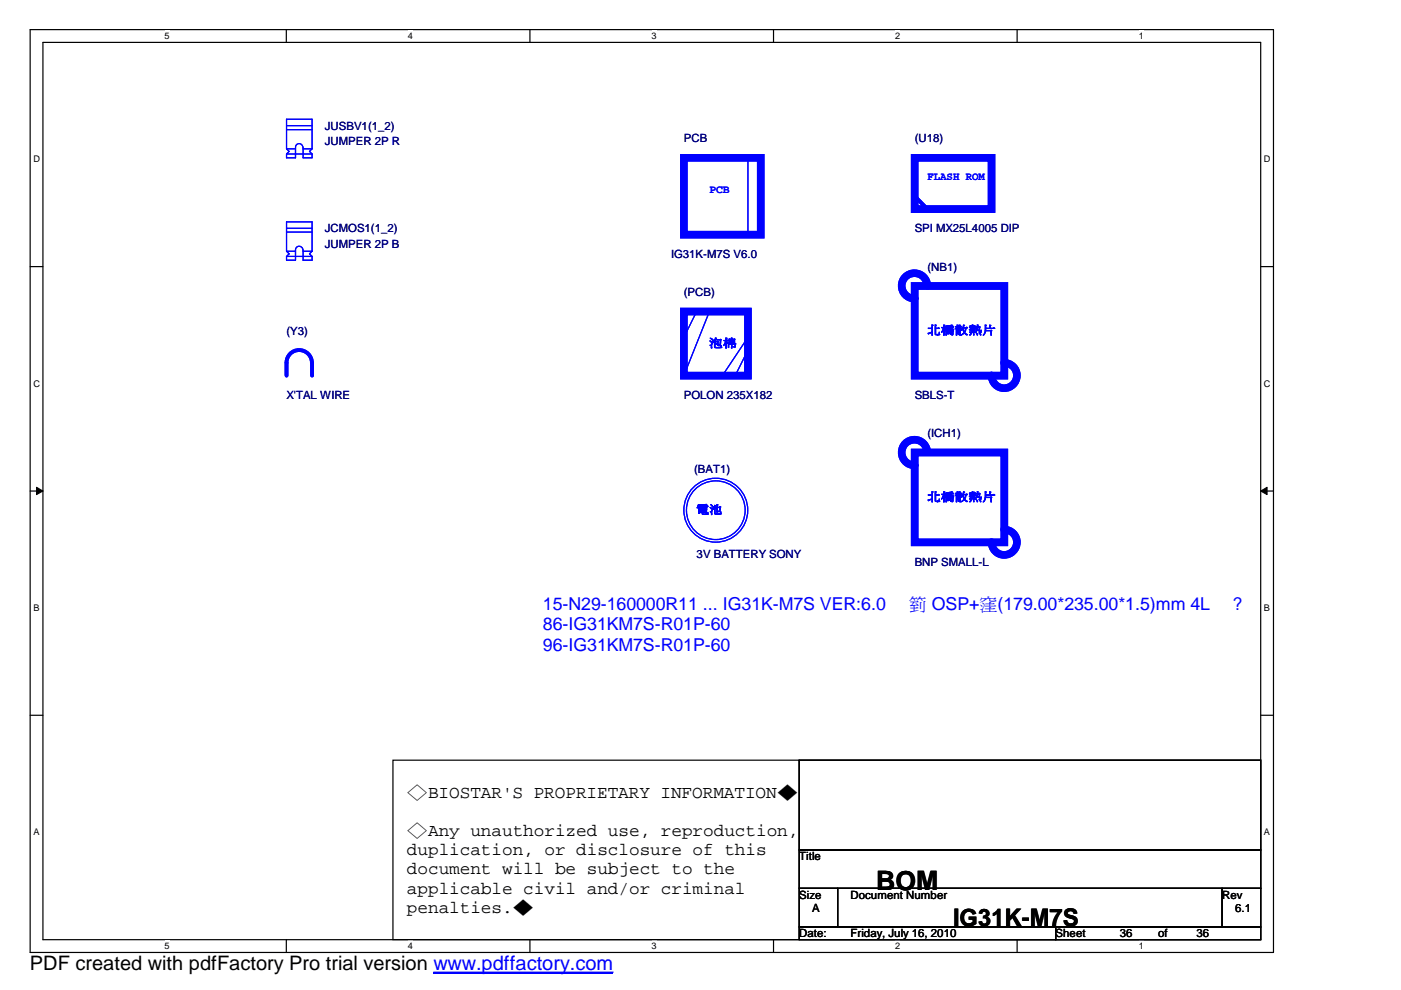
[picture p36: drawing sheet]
<svg xmlns="http://www.w3.org/2000/svg" width="297mm" height="210mm" viewBox="0 0 297 210" stroke-linecap="round" stroke-linejoin="round" font-family="sans-serif">
<defs><g id="words">
<text font-size="5.7" x="185.8" y="188.8">BOM</text>
<text font-size="5.1" x="202.1" y="196.4">IG31K-M7S</text>
<text font-size="4.2" x="6.3" y="205.7">PDF created with pdfFactory Pro trial version www.pdffactory.com</text>
<g font-size="3.8" fill="#00f">
<text x="115.1" y="129.3">15-N29-160000R11 ... IG31K-M7S VER:6.0</text>
<text x="192.7" y="129.3">箌</text>
<text x="197.6" y="129.3">OSP+窪</text>
<text x="211.5" y="129.3">(179.00*235.00*1.5)mm 4L</text>
<text x="261.4" y="129.3">?</text>
<text x="115.1" y="133.6">86-IG31KM7S-R01P-60</text>
<text x="115.1" y="138">96-IG31KM7S-R01P-60</text>
</g>
<g font-size="3.8">
<text x="86.3" y="169.1">◇BIOSTAR'S PROPRIETARY INFORMATION◆</text>
<text x="86.3" y="177.3">◇Any unauthorized use, reproduction,</text>
<text x="86.3" y="181.3">duplication, or disclosure of this</text>
<text x="86.3" y="185.4">document will be subject to the</text>
<text x="86.3" y="189.5">applicable civil and/or criminal</text>
<text x="86.3" y="193.5">penalties.◆</text>
</g>
<g font-size="2.4" fill="#000080">
<text x="68.9" y="27.5">JUSBV1(1_2)</text>
<text x="68.9" y="30.7">JUMPER 2P R</text>
<text x="145" y="30.2">PCB</text>
<text x="193.9" y="30.2">(U18)</text>
<text x="68.9" y="49.2">JCMOS1(1_2)</text>
<text x="68.9" y="52.5">JUMPER 2P B</text>
<text x="193.9" y="49.2">SPI MX25L4005 DIP</text>
<text x="142.3" y="54.7">IG31K-M7S V6.0</text>
<text x="196.6" y="57.4">(NB1)</text>
<text x="145" y="62.8">(PCB)</text>
<text x="60.7" y="71">(Y3)</text>
<text x="60.7" y="84.6">X'TAL WIRE</text>
<text x="145" y="84.6">POLON 235X182</text>
<text x="193.9" y="84.6">SBLS-T</text>
<text x="196.6" y="92.7">(ICH1)</text>
<text x="147.2" y="100.3">(BAT1)</text>
<text x="147.7" y="118.3">3V BATTERY SONY</text>
<text x="193.9" y="119.9">BNP SMALL-L</text>
</g>
<g font-size="2.4" fill="#00f">
<text x="150.4" y="40.8">PCB</text>
<text x="196.6" y="38.1">FLASH ROM</text>
<text x="196.6" y="70.7">北 片</text>
<text x="199.6" y="70.7">橋</text>
<text x="202.5" y="70.7">散</text>
<text x="205.4" y="70.7">熱</text>
<text x="150.4" y="73.5">泡</text>
<text x="153.3" y="73.5">棉</text>
<text x="196.6" y="106.1">北 片</text>
<text x="199.6" y="106.1">橋</text>
<text x="202.5" y="106.1">散</text>
<text x="205.4" y="106.1">熱</text>
<text x="147.7" y="108.8">電</text>
<text x="150.5" y="108.8">池</text>
</g>
<g font-size="2.4">
<text x="169.5" y="182.4">Title</text>
<text x="169.5" y="190.6">Size</text>
<text x="180.3" y="190.6">Document Number</text>
<text x="259.1" y="190.6">Rev</text>
<text x="172.2" y="193.3">A</text>
<text x="261.9" y="193.3">6.1</text>
<text x="169.5" y="198.7">Date:</text>
<text x="180.3" y="198.7">Friday, July 16, 2010</text>
<text x="223.8" y="198.7">Sheet</text>
<text x="237.4" y="198.7">36</text>
<text x="245.5" y="198.7">of</text>
<text x="253.7" y="198.7">36</text>
</g>
<g font-size="1.9">
<text x="34.9" y="8.3">5</text>
<text x="86.5" y="8.3">4</text>
<text x="138.1" y="8.3">3</text>
<text x="189.8" y="8.3">2</text>
<text x="241.4" y="8.3">1</text>
<text x="7.1" y="34.4">D</text>
<text x="268" y="34.4">D</text>
<text x="7.1" y="82">C</text>
<text x="268" y="82">C</text>
<text x="7.1" y="129.6">B</text>
<text x="268" y="129.6">B</text>
<text x="7.1" y="177.1">A</text>
<text x="268" y="177.1">A</text>
<text x="34.9" y="201.2">5</text>
<text x="86.5" y="201.2">4</text>
<text x="138.1" y="201.2">3</text>
<text x="189.8" y="201.2">2</text>
<text x="241.4" y="201.2">1</text>
</g>
</g></defs>
<path d="M6.4 6.3h263.6v195.6h-263.6zM9.1 9h258.2v190.2h-258.2z" fill="none" stroke="#000" stroke-width=".25"/>
<g fill="#fff">
<path d="M34.9 6.5h1v2.2h-1z"/>
<path d="M34.9 199.4h1v2.2h-1z"/>
</g>
<path d="M60.7 6.3v2.7M60.7 199.2v2.7" fill="none" stroke="#000" stroke-width=".25"/>
<g fill="#fff">
<path d="M86.5 6.5h1v2.2h-1z"/>
<path d="M86.5 199.4h1v2.2h-1z"/>
</g>
<path d="M112.4 6.3v2.7M112.4 199.2v2.7" fill="none" stroke="#000" stroke-width=".25"/>
<g fill="#fff">
<path d="M138.1 6.5h1.1v2.2h-1.1z"/>
<path d="M138.1 199.4h1.1v2.2h-1.1z"/>
</g>
<path d="M164 6.3v2.7M164 199.2v2.7" fill="none" stroke="#000" stroke-width=".25"/>
<g fill="#fff">
<path d="M189.8 6.5h1v2.2h-1z"/>
<path d="M189.8 199.4h1v2.2h-1z"/>
</g>
<path d="M215.6 6.3v2.7M215.6 199.2v2.7" fill="none" stroke="#000" stroke-width=".25"/>
<g fill="#fff">
<path d="M241.4 6.5h1.1v2.2h-1.1z"/>
<path d="M241.4 199.4h1.1v2.2h-1.1z"/>
<path d="M7.1 32.7h1.3v2.2h-1.3z"/>
<path d="M268 32.7h1.3v2.2h-1.3z"/>
<path d="M7.1 80.2h1.3v2.2h-1.3z"/>
<path d="M268 80.2h1.3v2.2h-1.3z"/>
</g>
<path d="M6.4 56.5h2.7M267.3 56.5h2.7" fill="none" stroke="#000" stroke-width=".25"/>
<g fill="#fff">
<path d="M7.1 127.8h1.2v2.2h-1.2z"/>
<path d="M268 127.8h1.2v2.2h-1.2z"/>
</g>
<path d="M6.4 104.1h2.7M267.3 104.1h2.7" fill="none" stroke="#000" stroke-width=".25"/>
<g fill="#000" stroke="#000" stroke-width=".21">
<path d="M7.7 103.3l1.4 .8-1.4 .8z" fill-rule="evenodd"/>
<path d="M267.3 104.1l1.3-.8v1.6z" fill-rule="evenodd"/>
</g>
<g fill="#fff">
<path d="M7.1 175.3h1.2v2.2h-1.2z"/>
<path d="M268 175.3h1.2v2.2h-1.2z"/>
</g>
<path d="M6.4 151.7h2.7M267.3 151.7h2.7M83.3 161.2h86.2v38h-86.2zM169.5 161.2h97.8v19h-97.8zM169.5 180.2h97.8v8.2h-97.8zM169.5 188.4h8.1v8.1h-8.1zM169.5 196.5h54.3v2.7h-54.3zM177.6 188.4h81.5v8.1h-81.5zM223.8 196.5h43.5v2.7h-43.5zM259.1 188.4h8.2v8.1h-8.2z" fill="none" stroke="#000" stroke-width=".25"/>
<g fill="none" stroke="#00f" stroke-width=".25">
<path d="M60.7 31.6v-6.3h5.5v6.3M60.7 27.5h5.5M60.7 26.6h5.5M60.7 32.7h5.5M60.7 31.6h2M60.7 31.6l.6 .5-.6 .6M62.7 31.2a.78 .78 0 0 1 .7-.7 .78 .78 0 0 1 .8 .7M62.7 31.3v2.2h-2v-.8M64.3 31.3v2.2h1.9v-.8M64.3 31.6h1.9M66.2 31.6l-.6 .5 .6 .6M158.6 33.5v16.3"/>
<path d="M60.7 49.2h5.5M60.7 48.4h5.5M60.7 54.4h5.5M60.7 53.3h2M60.7 53.3v-6.3h5.5v6.3M60.7 53.3l.6 .5-.6 .6M62.7 53a.78 .78 0 0 1 .7-.8 .78 .78 0 0 1 .8 .8M62.7 53v2.2h-2v-.8M64.3 53.3h1.9M64.3 53v2.2h1.9v-.8M66.2 53.3l-.6 .5 .6 .6M147.7 66.1l-2.7 5.4"/>
<path d="M150.4 66.1l-5.4 13.5M158.6 74.2l-2.7 5.4M158.6 71.5l-5.4 8.1"/>
<circle cx="151.8" cy="108.2" r="6.2"/>
<circle cx="151.8" cy="108.2" r="6.8"/>
</g>
<path d="M193.9 41.6l2.7 2.7M60.7 79.6v-2.7a2.69 2.69 0 0 1 2.7-2.7 2.69 2.69 0 0 1 2.7 2.7l.1 2.7" fill="none" stroke="#00f" stroke-width=".8"/>
<path d="M145 33.5h16.3v16.3h-16.3zM193.9 33.5h16.3v10.8h-16.3zM145 66.1h13.6v13.5h-13.6zM193.9 60.6h19v19h-19zM196.6 60.6a2.71 2.71 0 0 0-2.7-2.7 2.71 2.71 0 0 0-2.7 2.7 2.71 2.71 0 0 0 2.7 2.7M212.9 76.9a2.68 2.68 0 0 1 2.7 2.7 2.68 2.68 0 0 1-2.7 2.7 2.68 2.68 0 0 1-2.7-2.7M193.9 95.9h19v19.1h-19zM196.6 95.9a2.72 2.72 0 0 0-2.8-2.7 2.72 2.72 0 0 0-2.6 2.8 2.72 2.72 0 0 0 2.7 2.7M212.9 112.3a2.68 2.68 0 0 1 2.7 2.7 2.68 2.68 0 0 1-2.7 2.6 2.68 2.68 0 0 1-2.7-2.7" fill="none" stroke="#00f" stroke-width="1.6"/>
<path d="M91.9 206.1h38.1" fill="none" stroke="#00f" stroke-width=".21"/>
<path d="M91.9 206.3h38.1" fill="none" stroke="#00f" stroke-width=".3"/>
<use href="#words"/>
</svg>
